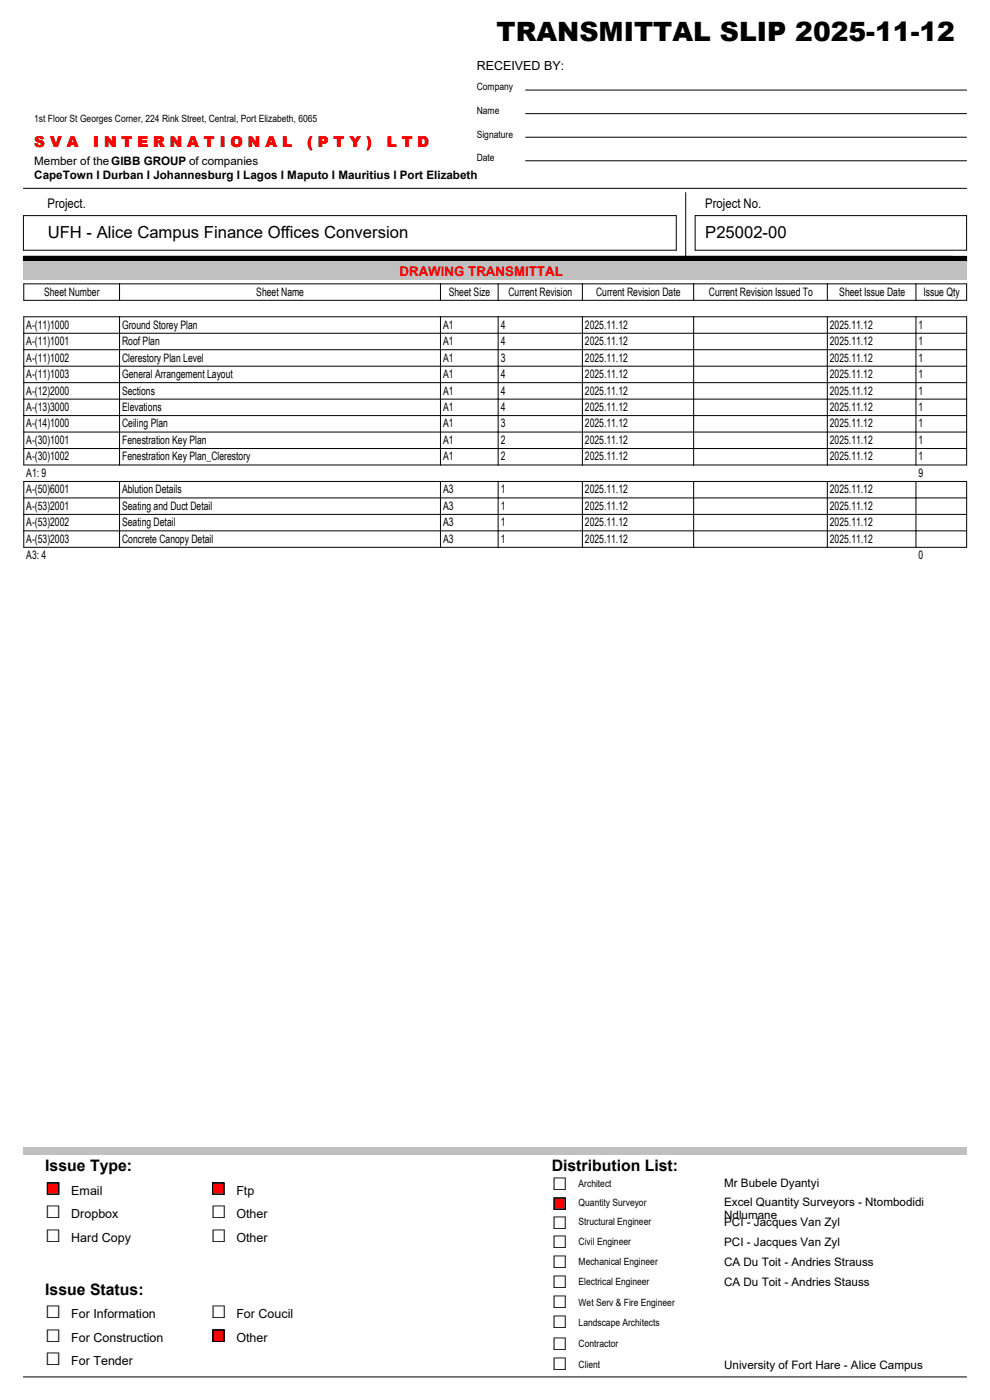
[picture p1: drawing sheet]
<svg xmlns="http://www.w3.org/2000/svg" width="210mm" height="297mm" viewBox="0 0 210 297" stroke-linecap="round" stroke-linejoin="round" font-family="sans-serif">
<defs><g id="words">
<g font-size="5.6">
<text x="105.4" y="8.7">TRANSMITTAL SLIP 2025-11-12</text>
<text x="9.6" y="253.6">□</text>
<text x="44.7" y="253.6">□</text>
<text x="117.1" y="252.7">□</text>
<text x="117.1" y="256.8">□</text>
<text x="9.6" y="258.6">□</text>
<text x="9.6" y="263.6">□</text>
<text x="44.7" y="258.6">□</text>
<text x="44.7" y="263.6">□</text>
<text x="117.1" y="260.9">□</text>
<text x="117.1" y="269.1">□</text>
<text x="117.1" y="264.9">□</text>
<text x="117.1" y="273.4">□</text>
<text x="9.6" y="279.8">□</text>
<text x="44.7" y="279.8">□</text>
<text x="117.1" y="277.7">□</text>
<text x="117.1" y="282">□</text>
<text x="9.6" y="284.8">□</text>
<text x="44.7" y="284.8">□</text>
<text x="117.1" y="286.5">□</text>
<text x="9.6" y="289.8">□</text>
<text x="117.1" y="290.9">□</text>
</g>
<g font-size="3.5">
<text x="10.1" y="50.4">UFH - Alice Campus Finance Offices Conversion</text>
<text x="149.7" y="50.4">P25002-00</text>
</g>
<g font-size="3.4">
<text x="9.6" y="248.7">Issue Type:</text>
<text x="117.1" y="248.7">Distribution List:</text>
<text x="9.6" y="274.9">Issue Status:</text>
</g>
<g font-size="3.2" fill="#f00">
<text x="7.3" y="31.2">S V A</text>
<text x="19.8" y="31.2">I N T E R N A T I O N A L</text>
<text x="65.1" y="31.2">( P T Y )</text>
<text x="82.1" y="31.2">L T D</text>
</g>
<g font-size="2.8">
<text x="10.1" y="44.1">Project.</text>
<text x="149.7" y="44.1">Project No.</text>
</g>
<text font-size="2.8" fill="#f00" x="84.8" y="58.5">DRAWING TRANSMITTAL</text>
<g font-size="2.6">
<text x="101.2" y="15">RECEIVED BY:</text>
<text x="15.1" y="253.6">Email</text>
<text x="50.2" y="253.6">Ftp</text>
<text x="15.1" y="258.6">Dropbox</text>
<text x="15.1" y="263.6">Hard Copy</text>
<text x="50.2" y="258.6">Other</text>
<text x="50.2" y="263.6">Other</text>
<text x="15.1" y="279.8">For Information</text>
<text x="50.2" y="279.8">For Coucil</text>
<text x="15.1" y="284.8">For Construction</text>
<text x="50.2" y="284.8">Other</text>
<text x="15.1" y="289.8">For Tender</text>
</g>
<g font-size="2.5">
<text x="7.3" y="35">Member of the</text>
<text x="23.6" y="35">GIBB GROUP</text>
<text x="40.1" y="35">of companies</text>
<text x="7.3" y="37.9">CapeTown I Durban I Johannesburg I Lagos I Maputo I Mauritius I Port Elizabeth</text>
<text x="9.4" y="62.8">Sheet Number</text>
<text x="54.4" y="62.8">Sheet Name</text>
<text x="95.2" y="62.8">Sheet Size</text>
<text x="107.9" y="62.8">Current Revision</text>
<text x="126.5" y="62.8">Current Revision Date</text>
<text x="150.4" y="62.8">Current Revision Issued To</text>
<text x="178.1" y="62.8">Sheet Issue Date</text>
<text x="196" y="62.8">Issue Qty</text>
<text x="5.6" y="69.8">A-(11)1000</text>
<text x="25.9" y="69.8">Ground Storey Plan</text>
<text x="94" y="69.8">A1</text>
<text x="106.2" y="69.8">4</text>
<text x="124.1" y="69.8">2025.11.12</text>
<text x="176.1" y="69.8">2025.11.12</text>
<text x="194.9" y="69.8">1</text>
<text x="5.6" y="73.3">A-(11)1001</text>
<text x="5.6" y="76.8">A-(11)1002</text>
<text x="25.9" y="73.3">Roof Plan</text>
<text x="25.9" y="76.8">Clerestory Plan Level</text>
<text x="94" y="73.3">A1</text>
<text x="94" y="76.8">A1</text>
<text x="106.2" y="73.3">4</text>
<text x="106.2" y="76.8">3</text>
<text x="124.1" y="73.3">2025.11.12</text>
<text x="124.1" y="76.8">2025.11.12</text>
<text x="176.1" y="73.3">2025.11.12</text>
<text x="176.1" y="76.8">2025.11.12</text>
<text x="194.9" y="73.3">1</text>
<text x="194.9" y="76.8">1</text>
<text x="5.6" y="80.3">A-(11)1003</text>
<text x="5.6" y="83.8">A-(12)2000</text>
<text x="25.9" y="80.3">General Arrangement Layout</text>
<text x="25.9" y="83.8">Sections</text>
<text x="94" y="80.3">A1</text>
<text x="94" y="83.8">A1</text>
<text x="106.2" y="80.3">4</text>
<text x="106.2" y="83.8">4</text>
<text x="124.1" y="80.3">2025.11.12</text>
<text x="124.1" y="83.8">2025.11.12</text>
<text x="176.1" y="80.3">2025.11.12</text>
<text x="176.1" y="83.8">2025.11.12</text>
<text x="194.9" y="80.3">1</text>
<text x="194.9" y="83.8">1</text>
<text x="5.6" y="87.3">A-(13)3000</text>
<text x="25.9" y="87.3">Elevations</text>
<text x="94" y="87.3">A1</text>
<text x="106.2" y="87.3">4</text>
<text x="124.1" y="87.3">2025.11.12</text>
<text x="176.1" y="87.3">2025.11.12</text>
<text x="194.9" y="87.3">1</text>
<text x="5.6" y="90.7">A-(14)1000</text>
<text x="5.6" y="94.2">A-(30)1001</text>
<text x="25.9" y="90.7">Ceiling Plan</text>
<text x="25.9" y="94.2">Fenestration Key Plan</text>
<text x="94" y="90.7">A1</text>
<text x="94" y="94.2">A1</text>
<text x="106.2" y="90.7">3</text>
<text x="106.2" y="94.2">2</text>
<text x="124.1" y="90.7">2025.11.12</text>
<text x="124.1" y="94.2">2025.11.12</text>
<text x="176.1" y="90.7">2025.11.12</text>
<text x="176.1" y="94.2">2025.11.12</text>
<text x="194.9" y="90.7">1</text>
<text x="194.9" y="94.2">1</text>
<text x="5.6" y="97.7">A-(30)1002</text>
<text x="5.6" y="101.2">A1: 9</text>
<text x="25.9" y="97.7">Fenestration Key Plan_Clerestory</text>
<text x="94" y="97.7">A1</text>
<text x="106.2" y="97.7">2</text>
<text x="124.1" y="97.7">2025.11.12</text>
<text x="176.1" y="97.7">2025.11.12</text>
<text x="194.9" y="97.7">1</text>
<text x="194.9" y="101.2">9</text>
<text x="5.6" y="104.7">A-(50)6001</text>
<text x="25.9" y="104.7">Ablution Details</text>
<text x="94" y="104.7">A3</text>
<text x="106.2" y="104.7">1</text>
<text x="124.1" y="104.7">2025.11.12</text>
<text x="176.1" y="104.7">2025.11.12</text>
<text x="5.6" y="108.2">A-(53)2001</text>
<text x="5.6" y="111.7">A-(53)2002</text>
<text x="25.9" y="108.2">Seating and Duct Detail</text>
<text x="25.9" y="111.7">Seating Detail</text>
<text x="94" y="108.2">A3</text>
<text x="94" y="111.7">A3</text>
<text x="106.2" y="108.2">1</text>
<text x="106.2" y="111.7">1</text>
<text x="124.1" y="108.2">2025.11.12</text>
<text x="124.1" y="111.7">2025.11.12</text>
<text x="176.1" y="108.2">2025.11.12</text>
<text x="176.1" y="111.7">2025.11.12</text>
<text x="5.6" y="115.2">A-(53)2003</text>
<text x="5.6" y="118.7">A3: 4</text>
<text x="25.9" y="115.2">Concrete Canopy Detail</text>
<text x="94" y="115.2">A3</text>
<text x="106.2" y="115.2">1</text>
<text x="124.1" y="115.2">2025.11.12</text>
<text x="176.1" y="115.2">2025.11.12</text>
<text x="194.9" y="118.7">0</text>
<text x="153.7" y="251.9">Mr Bubele Dyantyi</text>
<text x="153.7" y="256">Excel Quantity Surveyors - Ntombodidi</text>
<text x="153.7" y="258.7">Ndlumane</text>
<text x="153.7" y="260.3">PCI - Jacques Van Zyl</text>
<text x="153.7" y="264.5">PCI - Jacques Van Zyl</text>
<text x="153.7" y="268.8">CA Du Toit - Andries Strauss</text>
<text x="153.7" y="273">CA Du Toit - Andries Stauss</text>
<text x="153.7" y="290.7">University of Fort Hare - Alice Campus</text>
</g>
<g font-size="2.1">
<text x="101.2" y="19.2">Company</text>
<text x="7.3" y="25.9">1st Floor St Georges Corner, 224 Rink Street, Central, Port Elizabeth, 6065</text>
<text x="101.2" y="24.2">Name</text>
<text x="101.2" y="29.2">Signature</text>
<text x="101.2" y="34.2">Date</text>
<text x="122.8" y="251.9">Architect</text>
<text x="122.8" y="255.9">Quantity Surveyor</text>
<text x="122.8" y="260.1">Structural Engineer</text>
<text x="122.8" y="264.3">Civil Engineer</text>
<text x="122.8" y="268.6">Mechanical Engineer</text>
<text x="122.8" y="272.9">Electrical Engineer</text>
<text x="122.8" y="277.3">Wet Serv &amp; Fire Engineer</text>
<text x="122.8" y="281.5">Landscape Architects</text>
<text x="122.8" y="286">Contractor</text>
<text x="122.8" y="290.4">Client</text>
</g>
</g></defs>
<path d="M111.5 19.1h93.6M5 40h200.1M111.5 34.1h93.6M111.5 29.1h93.6M111.5 24.1h93.6M5 45.8h138.5v7.3h-138.5zM5 54.4h197.1M145.5 40.9v13.5M147.5 45.8h57.6v7.3h-57.6zM5 292.3h200.1" fill="none" stroke="#000" stroke-width=".21"/>
<path d="M117.6 254.3h2.3v2.4h-2.3z" fill="#f00"/>
<path d="M117.6 254.3h2.3v2.4h-2.3z" fill="none" stroke="#000" stroke-width=".21"/>
<path d="M45.1 282.3h2.4v2.4h-2.4z" fill="#f00"/>
<path d="M45.1 282.3h2.4v2.4h-2.4z" fill="none" stroke="#000" stroke-width=".21"/>
<path d="M45.1 251.1h2.4v2.4h-2.4z" fill="#f00"/>
<path d="M45.1 251.1h2.4v2.4h-2.4z" fill="none" stroke="#000" stroke-width=".21"/>
<path d="M10.1 251.1h2.4v2.4h-2.4z" fill="#f00"/>
<path d="M10.1 251.1h2.4v2.4h-2.4z" fill="none" stroke="#000" stroke-width=".21"/>
<g fill="#c0c0c0">
<path d="M5 243.7h200.1v1.5h-200.1z"/>
<path d="M5 55.3h200.1v4.2h-200.1z"/>
</g>
<path d="M5 54.4h200.1v.9h-200.1z" fill="none" stroke="#000" stroke-width=".21"/>
<path d="M5 54.4h200.1v.9h-200.1z" fill="#000"/>
<g fill="#fff">
<path d="M149.7 41.5h12v3.2h-12z"/>
<path d="M10.1 41.5h8.2v3.2h-8.2z"/>
<path d="M101.2 12.6h18.5v2.9h-18.5z"/>
<path d="M101.2 17.3h7.5v2.3h-7.5z"/>
<path d="M101.2 22.3h4.7v2.4h-4.7z"/>
<path d="M101.2 27.3h7.6v2.4h-7.6z"/>
<path d="M101.2 32.3h3.7v2.4h-3.7z"/>
<path d="M9.6 245.5h18.4v4h-18.4z"/>
<path d="M117.1 245.5h26.7v4h-26.7z"/>
<path d="M15.1 251.2h6.6v3h-6.6z"/>
<path d="M15.1 256.2h9.8v3h-9.8z"/>
<path d="M15.1 261.2h12.5v3h-12.5z"/>
<path d="M9.6 271.7h20.6v4h-20.6z"/>
<path d="M50.2 251.2h3.7v3h-3.7z"/>
<path d="M50.2 256.2h6.4v3h-6.4z"/>
<path d="M15.1 277.5h17.6v2.9h-17.6z"/>
<path d="M15.1 282.5h19.1v2.9h-19.1z"/>
<path d="M15.1 287.5h12.9v2.9h-12.9z"/>
<path d="M50.2 277.5h11.7v2.9h-11.7z"/>
<path d="M50.2 282.5h6.4v2.9h-6.4z"/>
<path d="M122.8 250h7v2.4h-7z"/>
<path d="M122.8 254h14.2v2.4h-14.2z"/>
<path d="M122.8 258.2h15.3v2.4h-15.3z"/>
<path d="M122.8 262.4h10.9v2.4h-10.9z"/>
<path d="M122.8 266.7h16.6v2.4h-16.6z"/>
<path d="M122.8 275.4h20.2v2.3h-20.2z"/>
<path d="M122.8 284.1h8.3v2.4h-8.3z"/>
<path d="M122.8 288.5h4.5v2.3h-4.5z"/>
<path d="M122.8 279.6h17v2.4h-17z"/>
<path d="M122.8 271h14.8v2.3h-14.8z"/>
<path d="M50.2 261.2h6.4v3h-6.4z"/>
<path d="M7.3 24h59.6v2.4h-59.6z"/>
<path d="M7.3 32.7h16.3v2.9h-16.3z"/>
<path d="M23.6 32.7h16.5v2.9h-16.5z"/>
<path d="M40.1 32.7h14.5v2.9h-14.5z"/>
<path d="M7.3 35.6h94v2.9h-94z"/>
<path d="M149.7 47.3h16.9v3.9h-16.9z"/>
<path d="M10.1 47.3h75.4v3.9h-75.4z"/>
<path d="M153.7 262.2h24.1v2.8h-24.1z"/>
<path d="M153.7 249.7h19.6v2.7h-19.6z"/>
<path d="M153.7 253.7h41.3v2.8h-41.3z"/>
<path d="M153.7 256.5h11.1v2.8h-11.1z"/>
<path d="M153.7 258h24.1v2.8h-24.1z"/>
<path d="M105.4 2.5h96.8v7.9h-96.8z"/>
<path d="M153.7 288.5h41v2.7h-41z"/>
<path d="M153.7 266.6h31.1v2.8h-31.1z"/>
<path d="M153.7 270.8h30.4v2.8h-30.4z"/>
</g>
<g fill="none" stroke="#000" stroke-width=".21">
<path d="M5 67.3h200.1v31.4h-200.1zM5 77.7h200.1M5 74.2h200.1M5 70.7h200.1M5 60.3h200.1v3.5h-200.1zM25.4 60.3v3.5M25.4 67.3v31.4M93.5 60.3v3.5M93.5 67.3v31.4M105.7 60.3v3.5M105.7 67.3v31.4M123.6 60.3v3.5"/>
<path d="M123.6 67.3v31.4M147.2 60.3v3.5M147.2 67.3v31.4M175.6 60.3v3.5M175.6 67.3v31.4M194.4 60.3v3.5M194.4 67.3v31.4M5 95.2h200.1M5 91.7h200.1M5 88.2h200.1M5 84.7h200.1M5 81.2h200.1"/>
<path d="M5 102.2h200.1v14h-200.1zM5 112.7h200.1M5 109.2h200.1M5 105.7h200.1M25.4 102.2v14M93.5 102.2v14M105.7 102.2v14M123.6 102.2v14M147.2 102.2v14M175.6 102.2v14M194.4 102.2v14"/>
</g>
<use href="#words"/>
</svg>
